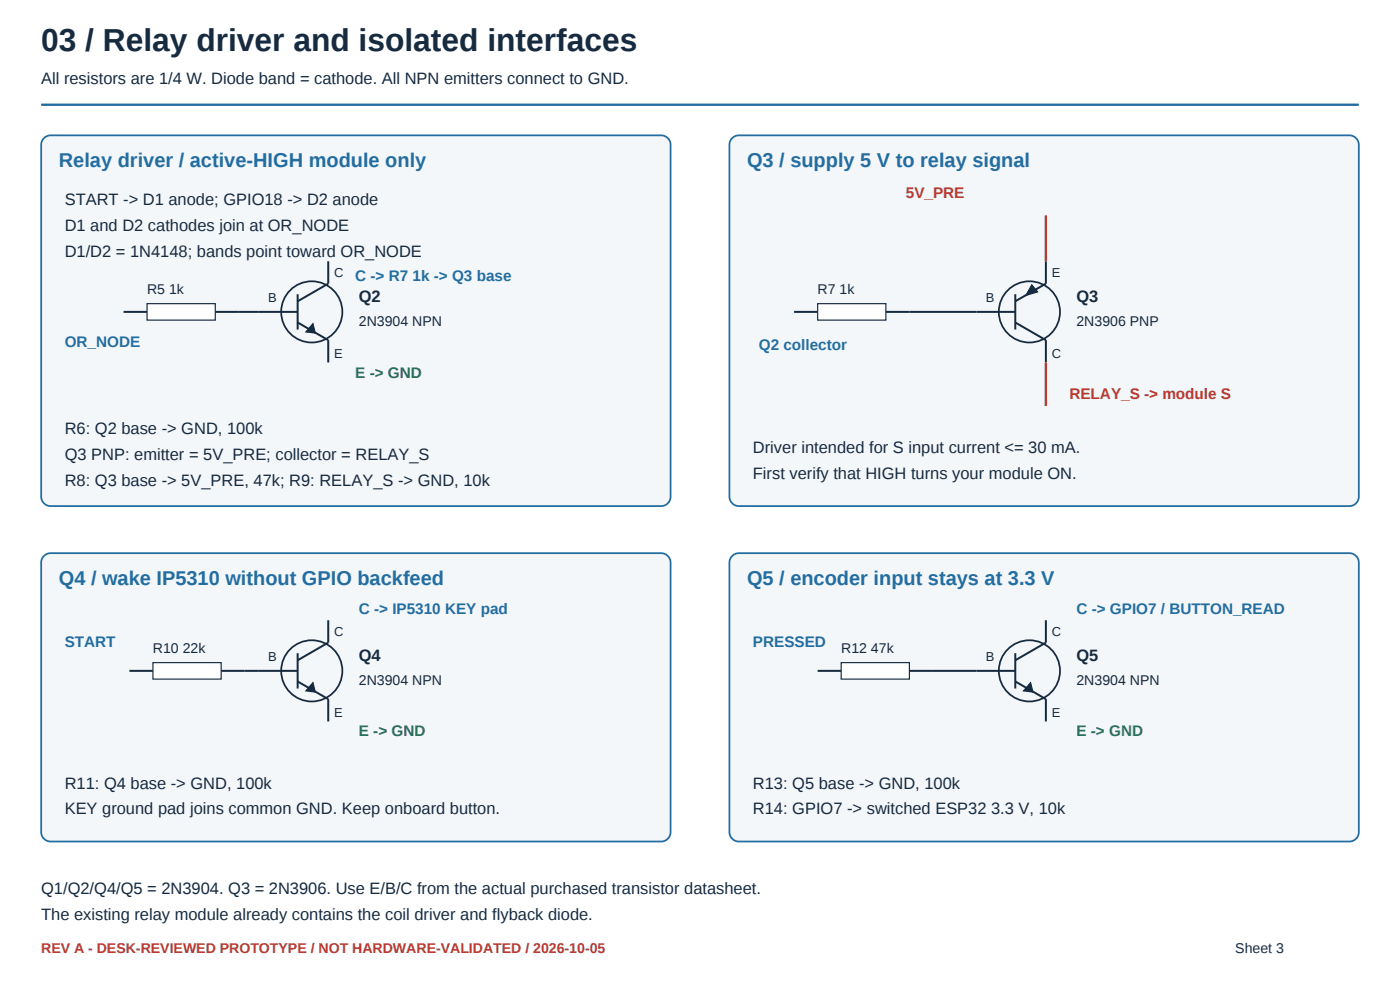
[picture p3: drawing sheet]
<svg xmlns="http://www.w3.org/2000/svg" width="420mm" height="297mm" viewBox="0 0 420 297" stroke-linecap="round" stroke-linejoin="round" font-family="sans-serif">
<defs><g id="words">
<text font-size="9.5" fill="#172b40" x="12.3" y="15.2">03 / Relay driver and isolated interfaces</text>
<g font-size="6" fill="#236da1">
<text x="17.6" y="50.1">Relay driver / active-HIGH module only</text>
<text x="224" y="50.1">Q3 / supply 5 V to relay signal</text>
<text x="17.6" y="175.3">Q4 / wake IP5310 without GPIO backfeed</text>
<text x="224" y="175.3">Q5 / encoder input stays at 3.3 V</text>
</g>
<g font-size="4.9" fill="#172b40">
<text x="12.3" y="25">All resistors are 1/4 W. Diode band = cathode. All NPN emitters connect to GND.</text>
<text x="19.4" y="61.4">START -&gt; D1 anode; GPIO18 -&gt; D2 anode</text>
<text x="19.4" y="69.1">D1 and D2 cathodes join at OR_NODE</text>
<text x="19.4" y="76.9">D1/D2 = 1N4148; bands point toward OR_NODE</text>
<text x="107.6" y="90.7">Q2</text>
<text x="322.8" y="90.7">Q3</text>
<text x="19.4" y="130.2">R6: Q2 base -&gt; GND, 100k</text>
<text x="19.4" y="137.9">Q3 PNP: emitter = 5V_PRE; collector = RELAY_S</text>
<text x="225.8" y="135.8">Driver intended for S input current &lt;= 30 mA.</text>
<text x="225.8" y="143.6">First verify that HIGH turns your module ON.</text>
<text x="19.4" y="145.7">R8: Q3 base -&gt; 5V_PRE, 47k; R9: RELAY_S -&gt; GND, 10k</text>
<text x="107.6" y="198.3">Q4</text>
<text x="322.8" y="198.3">Q5</text>
<text x="19.4" y="236.4">R11: Q4 base -&gt; GND, 100k</text>
<text x="225.8" y="236.4">R13: Q5 base -&gt; GND, 100k</text>
<text x="19.4" y="244.1">KEY ground pad joins common GND. Keep onboard button.</text>
<text x="225.8" y="244.1">R14: GPIO7 -&gt; switched ESP32 3.3 V, 10k</text>
<text x="12.3" y="268.1">Q1/Q2/Q4/Q5 = 2N3904. Q3 = 2N3906. Use E/B/C from the actual purchased transistor datasheet.</text>
<text x="12.3" y="275.9">The existing relay module already contains the coil driver and flyback diode.</text>
</g>
<g font-size="4.6" fill="#bc382d">
<text x="271.6" y="59.3">5V_PRE</text>
<text x="320.7" y="119.6">RELAY_S -&gt; module S</text>
</g>
<g font-size="4.6" fill="#236da1">
<text x="106.5" y="84.3">C -&gt; R7 1k -&gt; Q3 base</text>
<text x="19.4" y="104.1">OR_NODE</text>
<text x="227.5" y="104.8">Q2 collector</text>
<text x="107.6" y="184.1">C -&gt; IP5310 KEY pad</text>
<text x="322.8" y="184.1">C -&gt; GPIO7 / BUTTON_READ</text>
<text x="19.4" y="194">START</text>
<text x="225.8" y="194">PRESSED</text>
</g>
<g font-size="4.6" fill="#287158">
<text x="106.5" y="113.2">E -&gt; GND</text>
<text x="107.6" y="220.5">E -&gt; GND</text>
<text x="322.8" y="220.5">E -&gt; GND</text>
</g>
<g font-size="4.2" fill="#172b40">
<text x="44.1" y="88.2">R5 1k</text>
<text x="245.2" y="88.2">R7 1k</text>
<text x="107.6" y="97.7">2N3904 NPN</text>
<text x="322.8" y="97.7">2N3906 PNP</text>
<text x="45.9" y="195.8">R10 22k</text>
<text x="252.2" y="195.8">R12 47k</text>
<text x="107.6" y="205.3">2N3904 NPN</text>
<text x="322.8" y="205.3">2N3904 NPN</text>
<text x="370.4" y="285.7">Sheet 3</text>
</g>
<text font-size="4.2" fill="#bc382d" x="12.3" y="285.7">REV A - DESK-REVIEWED PROTOTYPE / NOT HARDWARE-VALIDATED / 2026-10-05</text>
<g font-size="3.9" fill="#172b40">
<text x="100.2" y="82.9">C</text>
<text x="315.4" y="82.9">E</text>
<text x="80.4" y="90.7">B</text>
<text x="295.6" y="90.7">B</text>
<text x="100.2" y="107.2">E</text>
<text x="315.4" y="107.2">C</text>
<text x="100.2" y="190.5">C</text>
<text x="315.4" y="190.5">C</text>
<text x="80.4" y="198.3">B</text>
<text x="295.6" y="198.3">B</text>
<text x="100.2" y="214.8">E</text>
<text x="315.4" y="214.8">E</text>
</g>
</g></defs>
<path d="M12.3 31.4h395.2" fill="none" stroke="#236da1" stroke-width=".71" stroke-linecap="butt"/>
<path d="M13 41.6a2.82 2.82 0 0 1 2.2-1h183.1a2.82 2.82 0 0 1 2.8 2.8v105.5a2.82 2.82 0 0 1-2.8 2.8h-183.1a2.82 2.82 0 0 1-2.9-2.8v-105.5z" fill-rule="evenodd" fill="#f3f7fa" stroke="#236da1" stroke-width=".53"/>
<path d="M37 93.5h7.1" fill="none" stroke="#172b40" stroke-width=".6"/>
<path d="M44.1 91h20.5v5h-20.5z" fill-rule="evenodd" fill="#fff" stroke="#172b40" stroke-width=".35"/>
<path d="M98.4 78.3v6.7l-9.1 5.3M64.6 93.5h24.7M89.3 88.2v10.6M89.3 96.7l9.1 5.3v6.7" fill="none" stroke="#172b40" stroke-width=".6"/>
<circle cx="93.5" cy="93.5" r="9.2" fill="none" stroke="#172b40" stroke-width=".53"/>
<path d="M93.8 97l.7 2.8-2.8-.3z" fill="#172b40" stroke="#172b40" stroke-width=".35"/>
<path d="M219.8 41.2l1.7-.6h183.1a2.82 2.82 0 0 1 2.9 2.8v105.5a2.82 2.82 0 0 1-2.9 2.8h-183.1a2.82 2.82 0 0 1-2.8-2.8v-105.5a2.82 2.82 0 0 1 1.1-2.2z" fill-rule="evenodd" fill="#f3f7fa" stroke="#236da1" stroke-width=".53"/>
<circle cx="308.7" cy="93.5" r="9.2" fill="none" stroke="#172b40" stroke-width=".53"/>
<path d="M313.6 78.3v6.7l-9.2 5.3M238.1 93.5h7.1M292.8 93.5h11.6M304.4 88.2v10.6M304.4 96.7l9.2 5.3v6.7" fill="none" stroke="#172b40" stroke-width=".6"/>
<path d="M309.4 85.4l1.7 2.1-3.5 1z" fill="#172b40" stroke="#172b40" stroke-width=".35"/>
<path d="M313.6 64.6v13.7" fill="none" stroke="#bc382d" stroke-width=".71" stroke-linecap="butt"/>
<path d="M245.2 91h20.4v5h-20.4z" fill-rule="evenodd" fill="#fff" stroke="#172b40" stroke-width=".35"/>
<path d="M265.6 93.5h27.2" fill="none" stroke="#172b40" stroke-width=".6"/>
<path d="M313.6 108.7v13" fill="none" stroke="#bc382d" stroke-width=".71" stroke-linecap="butt"/>
<path d="M13.4 166.4l1.8-.6h183.1a2.82 2.82 0 0 1 2.8 2.8v80.8a2.82 2.82 0 0 1-2.8 2.8h-183.1a2.82 2.82 0 0 1-2.9-2.8v-80.8a2.82 2.82 0 0 1 1.1-2.2z" fill-rule="evenodd" fill="#f3f7fa" stroke="#236da1" stroke-width=".53"/>
<path d="M38.8 201.1h7.1" fill="none" stroke="#172b40" stroke-width=".6"/>
<path d="M45.9 198.6h20.4v5h-20.4z" fill-rule="evenodd" fill="#fff" stroke="#172b40" stroke-width=".35"/>
<path d="M89.3 195.8v10.6M98.4 185.9v6.7l-9.1 5.3M66.3 201.1h23M89.3 204.3l9.1 5.2v6.8" fill="none" stroke="#172b40" stroke-width=".6"/>
<circle cx="93.5" cy="201.1" r="9.2" fill="none" stroke="#172b40" stroke-width=".53"/>
<path d="M93.8 204.6l.7 2.8-2.8-.3z" fill="#172b40" stroke="#172b40" stroke-width=".35"/>
<path d="M219.8 166.4l1.7-.6h183.1a2.82 2.82 0 0 1 2.9 2.8v80.8a2.82 2.82 0 0 1-2.9 2.8h-183.1a2.82 2.82 0 0 1-2.8-2.8v-80.8a2.82 2.82 0 0 1 1.1-2.2z" fill-rule="evenodd" fill="#f3f7fa" stroke="#236da1" stroke-width=".53"/>
<path d="M245.2 201.1h7" fill="none" stroke="#172b40" stroke-width=".6"/>
<path d="M252.2 198.6h20.5v5h-20.5z" fill-rule="evenodd" fill="#fff" stroke="#172b40" stroke-width=".35"/>
<path d="M304.4 195.8v10.6M313.6 185.9v6.7l-9.2 5.3M272.7 201.1h31.7M304.4 204.3l9.2 5.2v6.8" fill="none" stroke="#172b40" stroke-width=".6"/>
<circle cx="308.7" cy="201.1" r="9.2" fill="none" stroke="#172b40" stroke-width=".53"/>
<path d="M309 204.6l.7 2.8-2.8-.3z" fill="#172b40" stroke="#172b40" stroke-width=".35"/>
<use href="#words"/>
</svg>
